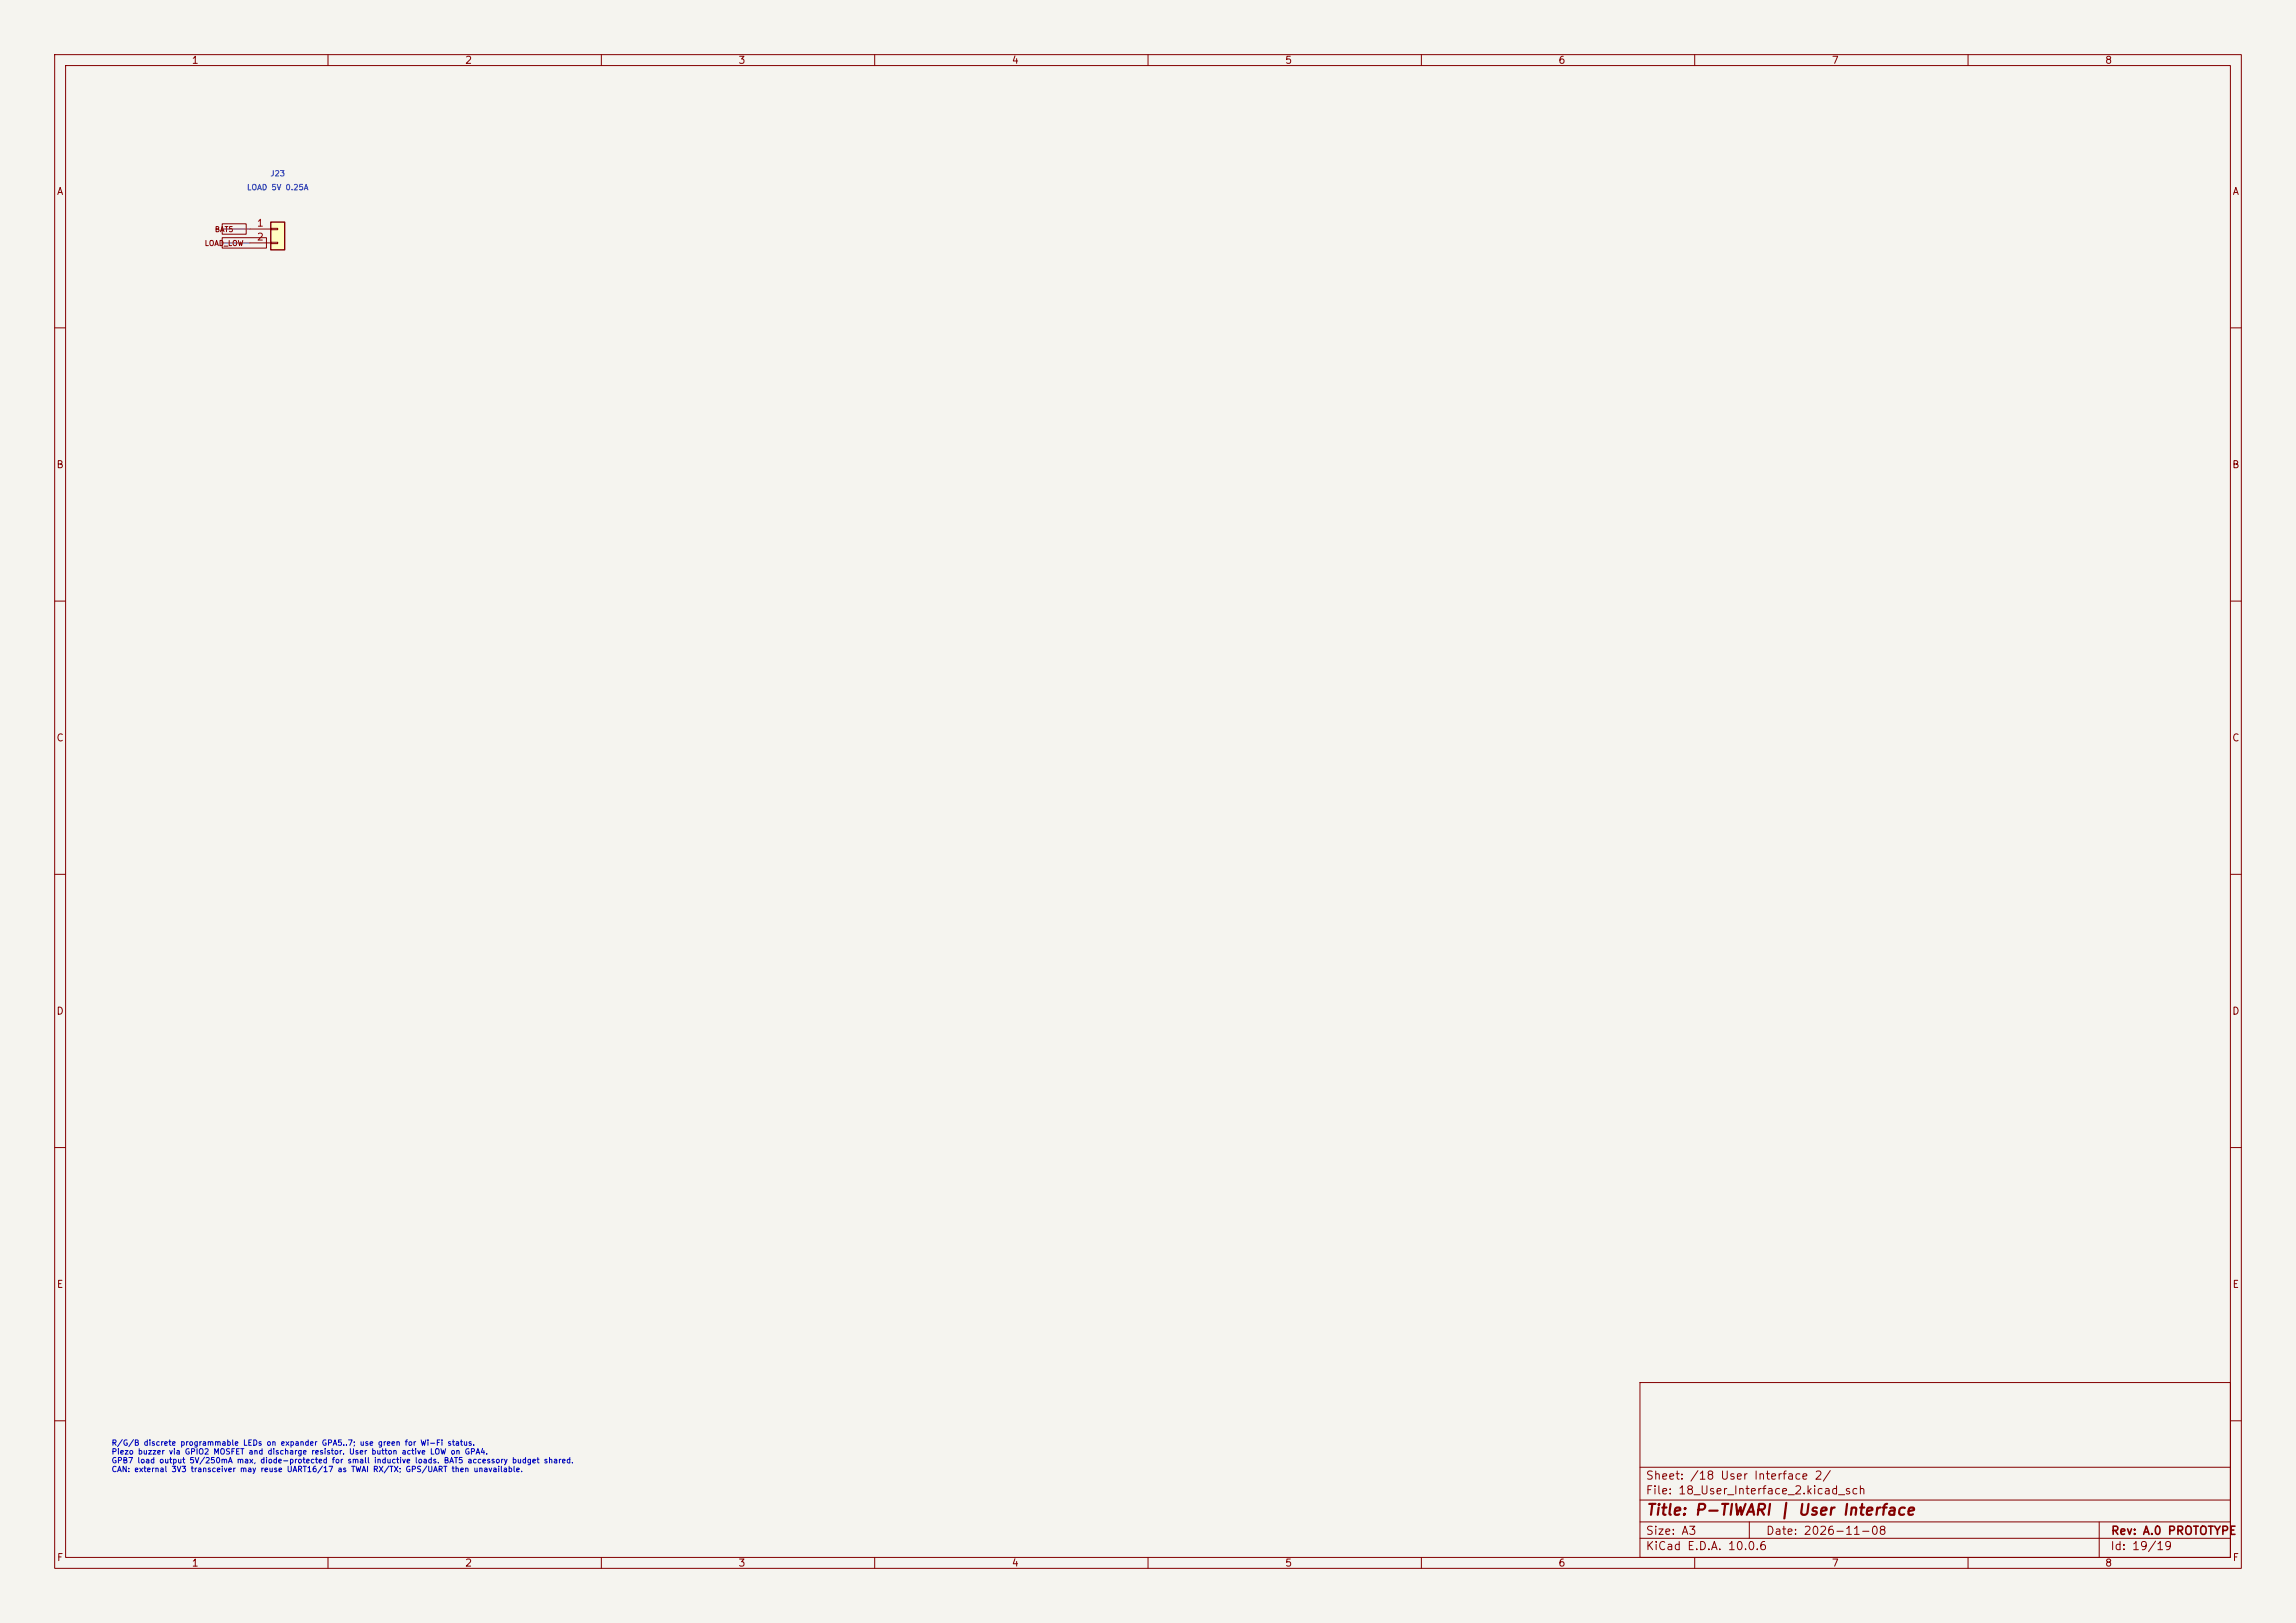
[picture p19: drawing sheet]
<svg xmlns="http://www.w3.org/2000/svg" width="420mm" height="297mm" viewBox="0 0 420 297" stroke-linecap="round" stroke-linejoin="round" font-family="sans-serif">
<defs><g id="words">
<text font-size="2" fill="#840000" x="301" y="277.8">Title: P-TIWARI | User Interface</text>
<g font-size="1.5" fill="#840000">
<text x="300.9" y="273.8">File: 18_User_Interface_2.kicad_sch</text>
<text x="300.9" y="271.1">Sheet: /18 User Interface 2/</text>
<text x="300.9" y="281.2">Size: A3</text>
<text x="322.9" y="281.2">Date: 2026-11-08</text>
<text x="386" y="281.2">Rev: A.0 PROTOTYPE</text>
<text x="300.9" y="284">KiCad E.D.A. 10.0.6</text>
<text x="385.9" y="284">Id: 19/19</text>
</g>
<g font-size="1.3" fill="#840000">
<text x="35" y="12">1</text>
<text x="85" y="12">2</text>
<text x="135" y="12">3</text>
<text x="185" y="12">4</text>
<text x="235" y="12">5</text>
<text x="285" y="12">6</text>
<text x="335" y="12">7</text>
<text x="385" y="12">8</text>
<text x="10.3" y="36">A</text>
<text x="408.3" y="36">A</text>
<text x="10.2" y="86">B</text>
<text x="408.2" y="86">B</text>
<text x="10.2" y="136">C</text>
<text x="408.2" y="136">C</text>
<text x="10.2" y="186">D</text>
<text x="408.2" y="186">D</text>
<text x="10.3" y="236">E</text>
<text x="408.3" y="236">E</text>
<text x="10.3" y="286">F</text>
<text x="35" y="287">1</text>
<text x="85" y="287">2</text>
<text x="135" y="287">3</text>
<text x="185" y="287">4</text>
<text x="235" y="287">5</text>
<text x="285" y="287">6</text>
<text x="335" y="287">7</text>
<text x="385" y="287">8</text>
<text x="408.3" y="286">F</text>
</g>
<g font-size="1.3" fill="#a90000">
<text x="46.9" y="41.8">1</text>
<text x="46.9" y="44.3">2</text>
</g>
<g font-size="1" fill="#006464">
<text x="45.1" y="35">LOAD 5V 0.25A</text>
<text x="49.4" y="32.5">J23</text>
</g>
<g font-size="1" fill="#840000">
<text x="37.4" y="45.2">LOAD_LOW</text>
<text x="39.2" y="42.7">BAT5</text>
</g>
<g font-size="1" fill="#0000c2">
<text x="20.3" y="264.8">R/G/B discrete programmable LEDs on expander GPA5..7; use green for Wi-Fi status.</text>
<text x="20.3" y="266.4">Piezo buzzer via GPIO2 MOSFET and discharge resistor. User button active LOW on GPA4.</text>
<text x="20.3" y="268">GPB7 load output 5V/250mA max, diode-protected for small inductive loads. BAT5 accessory budget shared.</text>
<text x="20.3" y="269.6">CAN: external 3V3 transceiver may reuse UART16/17 as TWAI RX/TX; GPS/UART then unavailable.</text>
</g>
</g></defs>
<path d="M0 0h420v297h-420z" fill="#f5f4ef" stroke="#f5f4ef" stroke-width=".18"/>
<g fill="none" stroke="#840000" stroke-width=".18">
<path d="M10 10h400v277h-400zM12 12h396v273h-396zM60 10v2M110 10v2M160 10v2M210 10v2M260 10v2M310 10v2M360 10v2M10 60h2M408 60h2M10 110h2"/>
<path d="M408 110h2M10 160h2M408 160h2M10 210h2M408 210h2M300 253h108v32h-108zM10 260h2M300 278.5h108M300 274.5h108M300 268.5h108M320 278.5v3M384 278.5v6.5"/>
<path d="M408 260h2M60 285v2M110 285v2M160 285v2M210 285v2M260 285v2M300 281.5h108M310 285v2M360 285v2"/>
</g>
<path d="M49.5 40.6h2.6v5.1h-2.6z" fill="#ffffc2"/>
<path d="M49.5 40.6h2.6v5.1h-2.6z" fill="none" stroke="#840000" stroke-width=".25"/>
<path d="M40.6 41h4.4v1.9h-4.4zM40.6 43.5h8.1v1.9h-8.1zM45.7 41.9h3.8M45.7 44.5h3.8M49.5 41.8h1.3v.2h-1.3zM49.5 44.3h1.3v.3h-1.3z" fill="none" stroke="#840000" stroke-width=".18"/>
<path d="M40.6 41.9h5.1M40.6 44.5h5.1" fill="none" stroke="#009600" stroke-width=".18"/>
<use href="#words"/>
</svg>
